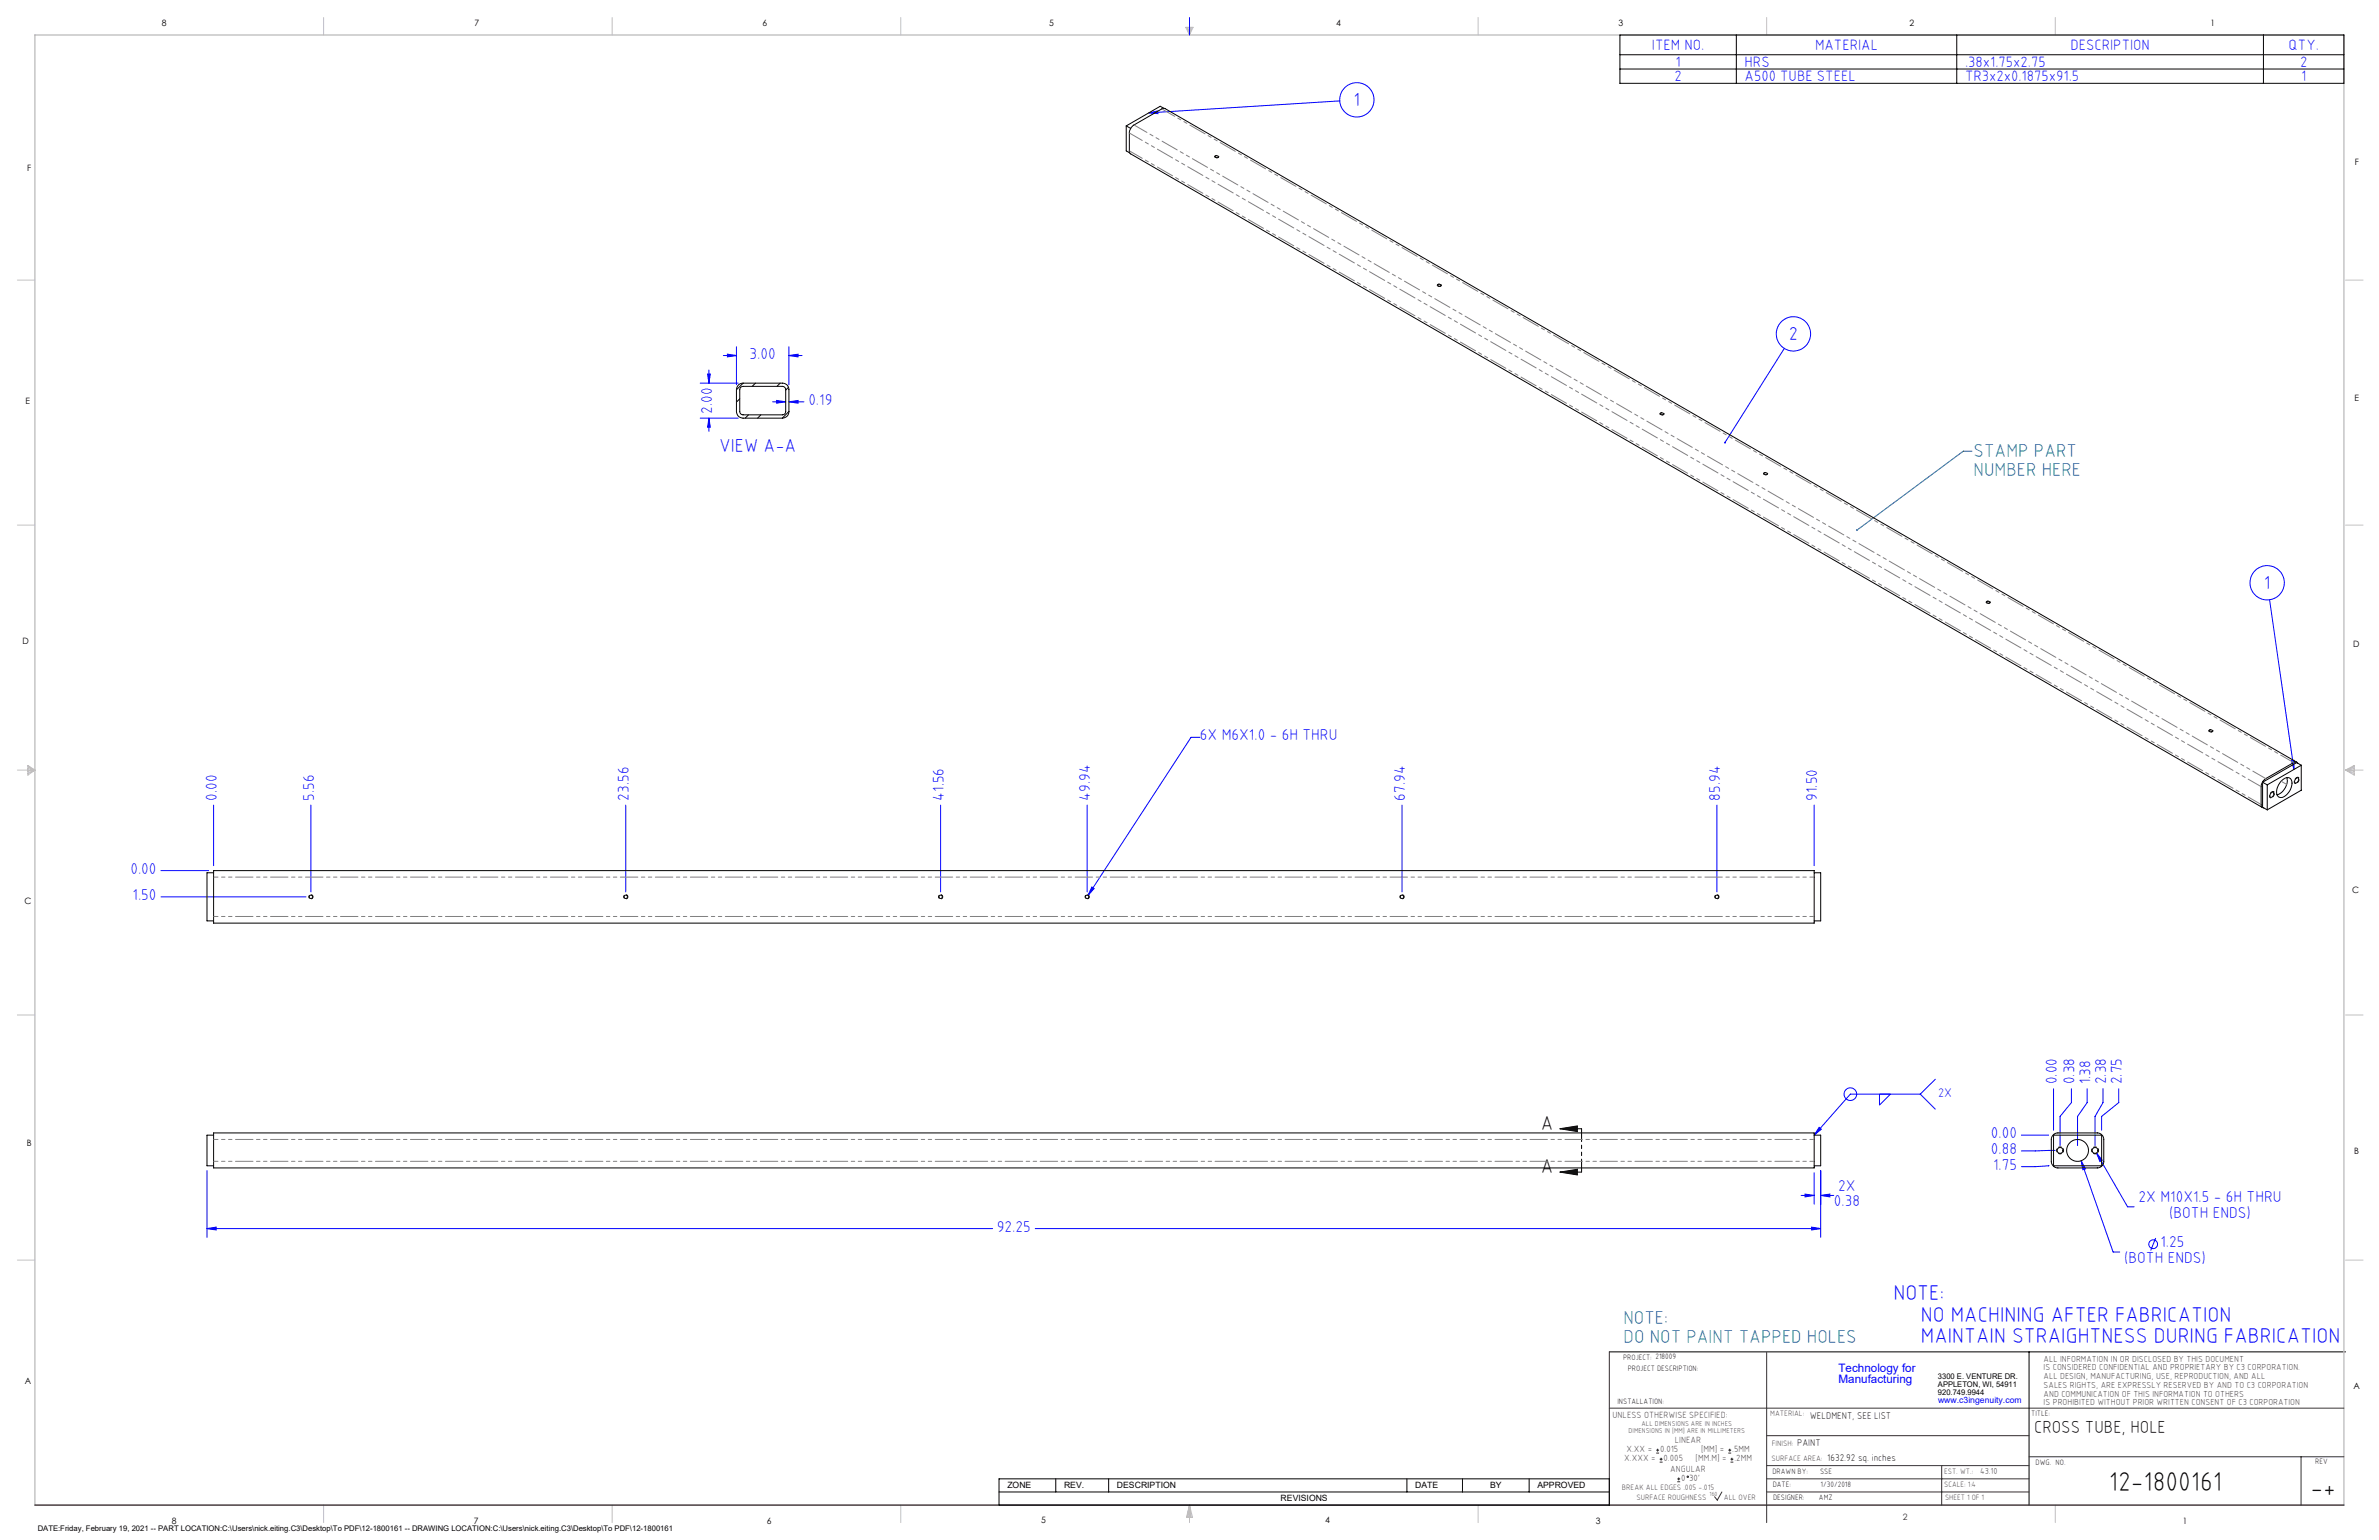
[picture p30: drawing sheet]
<svg xmlns="http://www.w3.org/2000/svg" width="864mm" height="559mm" viewBox="0 0 864 559" stroke-linecap="round" stroke-linejoin="round" font-family="sans-serif">
<defs><g id="words">
<g font-size="9.9">
<text x="765.6" y="541.1">12-1800161</text>
<text x="838.7" y="543.2">-+</text>
</g>
<g font-size="7.8" fill="#00f">
<text x="687.3" y="471.8">NOTE:</text>
<text x="697.3" y="479.6">NO MACHINING AFTER FABRICATION</text>
<text x="697.3" y="487.4">MAINTAIN STRAIGHTNESS DURING FABRICATION</text>
</g>
<g font-size="7.3">
<text x="559.3" y="409.9">A</text>
<text x="559.3" y="425.6">A</text>
</g>
<g font-size="6.8" fill="#00f">
<text x="491.4" y="38.4">1</text>
<text x="649.4" y="123.3">2</text>
<text x="261" y="163.9">VIEW A-A</text>
<text x="821.8" y="213.7">1</text>
</g>
<g font-size="6.8" fill="#008080">
<text x="716.5" y="166">STAMP PART</text>
<text x="716.5" y="172.8">NUMBER HERE</text>
<text x="589.4" y="480.4">NOTE:</text>
<text x="589.4" y="487.2">DO NOT PAINT TAPPED HOLES</text>
</g>
<text font-size="6.3" x="738.4" y="519.9">CROSS TUBE, HOLE</text>
<g font-size="5.7" fill="#00f">
<text x="272.1" y="130.1">3.00</text>
<text x="293.4" y="146.9">0.19</text>
<text x="258.5" y="150.1" transform="rotate(-90 258.5 150.1)">2.00</text>
<text x="435.6" y="268.6">6X M6X1.0 - 6H THRU</text>
<text x="78.7" y="290.5" transform="rotate(-90 78.7 290.5)">0.00</text>
<text x="114" y="290.5" transform="rotate(-90 114 290.5)">5.56</text>
<text x="228.3" y="290.5" transform="rotate(-90 228.3 290.5)">23.56</text>
<text x="342.6" y="290.5" transform="rotate(-90 342.6 290.5)">41.56</text>
<text x="395.8" y="290.5" transform="rotate(-90 395.8 290.5)">49.94</text>
<text x="510.1" y="290.5" transform="rotate(-90 510.1 290.5)">67.94</text>
<text x="624.4" y="290.5" transform="rotate(-90 624.4 290.5)">85.94</text>
<text x="659.7" y="290.5" transform="rotate(-90 659.7 290.5)">91.50</text>
<text x="47.3" y="317">0.00</text>
<text x="48.1" y="326.5">1.50</text>
<text x="746.6" y="393.5" transform="rotate(-90 746.6 393.5)">0.00</text>
<text x="753.1" y="393.5" transform="rotate(-90 753.1 393.5)">0.38</text>
<text x="758.8" y="393.5" transform="rotate(-90 758.8 393.5)">1.38</text>
<text x="764.5" y="393.5" transform="rotate(-90 764.5 393.5)">2.38</text>
<text x="770.3" y="393.5" transform="rotate(-90 770.3 393.5)">2.75</text>
<text x="722.7" y="413">0.00</text>
<text x="722.7" y="418.7">0.88</text>
<text x="723.5" y="424.5">1.75</text>
<text x="665.7" y="437.7">0.38</text>
<text x="667.3" y="432.1">2X</text>
<text x="776.3" y="436.2">2X M10X1.5 - 6H THRU</text>
<text x="787.4" y="441.9">(BOTH ENDS)</text>
<text x="361.9" y="446.9">92.25</text>
<text x="784.3" y="452.6">1.25</text>
<text x="771.1" y="458.3">(BOTH ENDS)</text>
</g>
<g font-size="5.4" fill="#00f">
<text x="599.7" y="18.1">ITEM NO.</text>
<text x="658.9" y="18.1">MATERIAL</text>
<text x="751.6" y="18.1">DESCRIPTION</text>
<text x="830.8" y="18.1">QTY.</text>
<text x="607.9" y="29.4">2</text>
<text x="608.2" y="24.3">1</text>
<text x="633.3" y="24.3">HRS</text>
<text x="633.3" y="29.4">A500 TUBE STEEL</text>
<text x="713.3" y="24.3">.38x1.75x2.75</text>
<text x="713.3" y="29.4">TR3x2x0.1875x91.5</text>
<text x="835" y="24.3">2</text>
<text x="835.3" y="29.4">1</text>
</g>
<text font-size="4.5" fill="#00f" x="703.5" y="397.9">2X</text>
<g font-size="4.2" fill="#00f">
<text x="667.4" y="497.7">Technology for</text>
<text x="667.4" y="502">Manufacturing</text>
</g>
<g font-size="3.5">
<text x="657" y="514.9">WELDMENT, SEE LIST</text>
<text x="652.4" y="524.7">PAINT</text>
<text x="663.3" y="530.1">1632.92 sq. inches</text>
</g>
<g font-size="3.3" fill="#382c30">
<text x="585.4" y="514.4">UNLESS OTHERWISE SPECIFIED:</text>
<text x="590.4" y="526.8">X.XX =</text>
<text x="602.6" y="526.8">0.015</text>
<text x="608" y="523.6">LINEAR</text>
<text x="617.5" y="526.8">[MM] =</text>
<text x="628.8" y="526.8">.5MM</text>
<text x="589.6" y="530.1">X.XXX =</text>
<text x="603.9" y="530.1">0.005</text>
<text x="606.3" y="534">ANGULAR</text>
<text x="615.5" y="530.1">[MM.M] =</text>
<text x="629.6" y="530.1">.2MM</text>
<text x="610.3" y="537.3">0</text>
<text x="613.2" y="537.3">30'</text>
</g>
<g font-size="3.2">
<text x="58.8" y="9.6">8</text>
<text x="172.3" y="9.5">7</text>
<text x="276.8" y="9.5">6</text>
<text x="380.9" y="9.6">5</text>
<text x="485" y="9.5">4</text>
<text x="587.5" y="9.5">3</text>
<text x="693.1" y="9.5">2</text>
<text x="802.4" y="9.5">1</text>
<text x="854.9" y="59.8">F</text>
<text x="9.9" y="62">F</text>
<text x="9.3" y="146.5">E</text>
<text x="854.7" y="145.5">E</text>
<text x="8.2" y="233.6">D</text>
<text x="854.3" y="234.9">D</text>
<text x="8.9" y="328.1">C</text>
<text x="853.9" y="324.1">C</text>
<text x="9.7" y="415.8">B</text>
<text x="854.6" y="418.6">B</text>
<text x="9" y="502">A</text>
<text x="854.3" y="503.9">A</text>
<text x="62.3" y="552.9">8</text>
<text x="172" y="552.9">7</text>
<text x="278.3" y="552.9">6</text>
<text x="377.9" y="552.8">5</text>
<text x="481" y="552.8">4</text>
<text x="579.3" y="552.8">3</text>
<text x="792.4" y="552.8">1</text>
</g>
<g font-size="3.2" fill="#382c30">
<text x="741.9" y="494.1">ALL INFORMATION IN OR DISCLOSED BY THIS DOCUMENT</text>
<text x="741.9" y="497.3">IS CONSIDERED CONFIDENTIAL AND PROPRIETARY BY C3 CORPORATION.</text>
<text x="741.9" y="500.4">ALL DESIGN, MANUFACTURING, USE, REPRODUCTION, AND ALL</text>
<text x="741.9" y="503.6">SALES RIGHTS, ARE EXPRESSLY RESERVED BY AND TO C3 CORPORATION</text>
<text x="741.9" y="506.8">AND COMMUNICATION OF THIS INFORMATION TO OTHERS</text>
<text x="741.9" y="510">IS PROHIBITED WITHOUT PRIOR WRITTEN CONSENT OF C3 CORPORATION</text>
<text x="718.8" y="534.7">43.10</text>
<text x="690.7" y="551.6">2</text>
</g>
<text font-size="3.1" fill="#00f" x="703.5" y="509.2">www.c3ingenuity.com</text>
<g font-size="3.1">
<text x="365.7" y="540">ZONE</text>
<text x="386.3" y="540">REV.</text>
<text x="405.5" y="540">DESCRIPTION</text>
<text x="464.9" y="544.8">REVISIONS</text>
<text x="513.7" y="540">DATE</text>
<text x="540.9" y="540">BY</text>
<text x="558.1" y="540">APPROVED</text>
</g>
<g font-size="2.8">
<text x="589.2" y="493.3">PROJECT: 218009</text>
<text x="590.9" y="497.3">PROJECT DESCRIPTION:</text>
<text x="703.5" y="500.5">3300 E. VENTURE DR.</text>
<text x="703.5" y="503.3">APPLETON, WI, 54911</text>
<text x="587.1" y="509.6">INSTALLATION:</text>
<text x="703.5" y="506.2">920.749.9944</text>
<text x="737.3" y="513.8">TITLE:</text>
<text x="738.9" y="531.5">DWG. NO.</text>
<text x="840.5" y="531.3">REV</text>
<text x="643.4" y="534.9">DRAWN BY:</text>
<text x="643.5" y="539.7">DATE:</text>
<text x="660.7" y="534.7">SSE</text>
<text x="660.9" y="539.6">1/30/2018</text>
<text x="643.6" y="544.4">DESIGNER:</text>
<text x="660.3" y="544.3">AMZ</text>
<text x="13.7" y="555.5">DATE:Friday, February 19, 2021 -- PART LOCATION:C:\Users\nick.eiting.C3\Desktop\To PDF\12-1800161 -- DRAWING LOCATION:C:\Users\nick.eiting.C3\Desktop\To PDF\12-1800161</text>
</g>
<g font-size="2.8" fill="#382c30">
<text x="642.6" y="513.8">MATERIAL:</text>
<text x="643.2" y="524.8">FINISH:</text>
<text x="643.1" y="530.1">SURFACE AREA:</text>
<text x="705.7" y="534.7">EST. WT.:</text>
<text x="705.7" y="539.7">SCALE: 1:4</text>
<text x="588.8" y="540.5">BREAK ALL EDGES .005 -.015</text>
<text x="594" y="544.2">SURFACE ROUGHNESS</text>
<text x="625.8" y="544.2">ALL OVER</text>
<text x="706.1" y="544.4">SHEET 1 OF 1</text>
</g>
<g font-size="2.5" fill="#382c30">
<text x="591.2" y="520.1">DIMENSIONS IN [MM] ARE IN MILLIMETERS</text>
<text x="595.9" y="517.3">ALL DIMENSIONS ARE IN INCHES</text>
</g>
<text font-size="2.2" fill="#382c30" x="620.6" y="542.9">160</text>
</g></defs>
<g fill="none" stroke="#000" stroke-width=".36">
<path d="M588 12.7h262.9v17.5h-262.9zM588 19.9h262.9M630.3 12.7v17.5M710.3 12.7v17.5M821.7 12.7v17.5M588 25h262.9M566.2 409.6l6.4-1v2zM566.2 409.6h7.9M566.2 425.3l6.4-1v2zM566.2 425.3h7.9M584.2 490.5h267.3M736.6 490.5v55.6"/>
<path d="M362.7 536.6h221.5v9.5h-221.5zM383.3 536.6v4.8M402.4 536.6v4.8M510.7 536.6v4.8M530.9 536.6v4.8M555.1 536.6v4.8M362.7 541.4h221.5"/>
</g>
<g fill="none" stroke="#c0c0c0" stroke-width=".36">
<path d="M117.5 6.4v6.3M222.2 6.4v6.3M327 6.4v6.3M430.4 9.9h2.7l-1.3 2.8zM430.9 9.9l.9 2.8M431.2 9.9l.6 2.8M432.1 9.9l-.3 2.8M432.6 9.9l-.8 2.8M536.6 6.4v6.3M641.3 6.4v6.3M746.1 6.4v6.3M6.3 101.6h6.4"/>
<path d="M851.5 101.6h6.3M6.3 190.5h6.4M851.5 190.5h6.3M6.3 279.4h6.4M10.1 277.7l2.6 1.7-2.6 1.9zM10.1 278.2l2.6 1.2M10.1 278.8l2.6 .6M12.7 279.4l-2.6 1.2M12.7 279.4l-2.6 .5M851.5 279.4h6.3M851.5 279.4l3.1 .5M851.5 279.4l3.1 1.2"/>
<path d="M851.5 279.4l3.1-1.7v3.6zM854.6 278.8l-3.1 .6M854.6 278.2l-3.1 1.2M6.3 368.3h6.4M851.5 368.3h6.3M6.3 457.2h6.4M851.5 457.2h6.3M117.5 546.1v6.4M222.2 546.1v6.4M327 546.1v6.4M431.8 546.1v6.4M431.8 546.1l1.1 4.5h-2.2z"/>
<path d="M431.8 546.1l.6 4.5M431.8 546.1l-.9 4.5M431.8 546.1l-.4 4.5M431.8 546.1l.3 4.5M536.6 546.1v6.4M746.1 546.1v6.4"/>
</g>
<path d="M12.7 546.1v-533.4h838.2v533.4" fill="none" stroke="#c0c0c0" stroke-width=".5"/>
<g fill="none" stroke="#00f" stroke-width=".36">
<path d="M431.8 6.4v6.3M486.3 36.6l-69.3 4.4M417 41l3.3-.7v.9zM254.2 139h13.8M256.9 135.7h.9l-.4 3.3zM257.4 134.3v4.7M262.6 129h4.7M264.1 128.5l3.2 .5-3.2 .5zM267.3 125.8v13.8M286.4 129l3.3-.5v1zM286.4 125.8v13.8M286.4 129h4.7"/>
<path d="M647.7 126.4l-21.5 34.2M254.2 151.7h13.8M257.4 151.7v4.8M257.4 151.7l.4 3.3h-.9zM280.5 145.8h4.7M281.9 145.3l3.3 .5-3.3 .5zM286.4 145.8l3.3-.5v1zM286.4 145.8h5.5M823.9 217.6l8.8 61.6M435.5 267.5h-3.1l-37.4 57.4M831.8 276l1-.1-.1 3.3zM77.5 292.1v22"/>
<path d="M112.9 292.1v31.5M227.2 292.1v31.5M341.5 292.1v31.5M394.7 292.1v31.5M509 292.1v31.5M623.3 292.1v31.5M658.6 292.1v22M58.4 315.9h17.3M58.4 325.4h52.7M396.3 321.9l.9 .5-2.2 2.5zM682.3 397v4l4-4M697.1 397h-25.4l-13.1 14.9"/>
<path d="M697.1 397l5.4 5.4M702.5 391.6l-5.4 5.4M745.5 395.1v15M751.9 395.1v5l-4.1 5v10.6M757.7 395.1v5l-3.5 5v10.6M763.4 395.1v5l-2.9 5v10.6M769.1 395.1v5l-6.2 5v5M660.4 409.1l.7 .7-2.5 2.1zM733.8 411.9h9.9M746.1 417.4l-12.3 .2M761 418.4l2.1 2.6-.8 .5zM761 418.4l11.3 19.5h2.4"/>
<path d="M75.1 424.8v24.2M653.8 433.8h4.8M655.2 433.3l3.4 .5-3.4 .5zM658.6 425.6v11.4M660.9 433.8l3.3-.5v1zM660.9 424.8v24.2M660.9 433.8h4.8M743.7 423l-9.9 .3M755.5 421.2l1.6 2.9-1 .4zM755.5 421.2l11.6 33.1h2.4M75.1 445.8l3.4-.5v1zM75.1 445.8h285.2"/>
<path d="M375.8 445.8h285.1M657.6 445.3l3.3 .5-3.3 .5zM782.5 449.2l-1.8 4.5"/>
<circle cx="492.5" cy="36.2" r="6.2"/>
<circle cx="651" cy="121.2" r="6.2"/>
<circle cx="823" cy="211.5" r="6.2"/>
<circle cx="671.7" cy="397" r="2.29"/>
<circle cx="781.6" cy="451.5" r="1.59"/>
</g>
<path d="M584.2 490.5v55.6M641.3 490.7v61.8M584.2 511h266.7M641.3 520.9h95.3M641.3 531.8h95.3M641.3 536.6h95.3M704.8 531.8v14.3M736.6 528.6h114.3M835.3 528.6v17.5M625.1 541.4l-1.7 2.9-1-1.2M641.3 541.4h95.3" fill="none" stroke="#382c30" stroke-width=".36"/>
<path d="M12.7 546.1h838.2" fill="none" stroke="#382c30" stroke-width=".5"/>
<path d="M113.6 325.4a.75 .75 0 0 0-1.1-.7 .75 .75 0 0 0-.1 1.3 .75 .75 0 0 0 1.2-.5v-.1M227.9 325.4a.75 .75 0 0 0-1.1-.7 .75 .75 0 0 0-.1 1.3 .75 .75 0 0 0 1.2-.5v-.1M342.2 325.4a.75 .75 0 0 0-1.1-.7 .75 .75 0 0 0-.1 1.3 .75 .75 0 0 0 1.2-.5v-.1M395.4 325.4a.75 .75 0 0 0-1.1-.7 .75 .75 0 0 0-.1 1.3 .75 .75 0 0 0 1.2-.5v-.1M509.7 325.4a.75 .75 0 0 0-1.1-.7 .75 .75 0 0 0-.1 1.3 .75 .75 0 0 0 1.2-.5v-.1M624 325.4a.75 .75 0 0 0-1.1-.7 .75 .75 0 0 0-.1 1.3 .75 .75 0 0 0 1.2-.5v-.1" fill="none" stroke="#000" stroke-width=".36" stroke-dasharray="1.3 .6" stroke-dashoffset=".2" stroke-linecap="butt"/>
<path d="M824.7 287.3a.7 .7 0 0 1 1 .3 .7 .7 0 0 1-.2 .9 .84 .84 0 0 1-.7 .9 .84 .84 0 0 1-.9-.5l.2-.9 .6-.7M833.7 282.1a.7 .7 0 0 1 .9 .3 .7 .7 0 0 1-.2 .9 .84 .84 0 0 1-.6 .9 .84 .84 0 0 1-1-.5l.3-.9 .6-.7" fill="none" stroke="#000" stroke-width=".36" stroke-dasharray="1.3 .6" stroke-dashoffset=".3" stroke-linecap="butt"/>
<path d="M441.1 56.5l-.1 .2a.65 .65 0 0 0 .7 .6 .65 .65 0 0 0 .6-.7l-1.2-.1M522 103.2l-.2 .1a.65 .65 0 0 0 .7 .6 .65 .65 0 0 0 .6-.6l-1.1-.1M602.8 149.9l-.2 .1a.65 .65 0 0 0 .7 .6 .65 .65 0 0 0 .6-.7h-1.1M641.5 172.2a.62 .62 0 0 1-.9 .1 .62 .62 0 0 1-.2-.7 .62 .62 0 0 1 .8-.2 .62 .62 0 0 1 .3 .8M722.3 218.8a.62 .62 0 0 1-.8 .2 .62 .62 0 0 1-.3-.8 .62 .62 0 0 1 .8-.2 .62 .62 0 0 1 .3 .8M803.1 265.5a.62 .62 0 0 1-.8 .2 .62 .62 0 0 1-.3-.8 .62 .62 0 0 1 .8-.2 .62 .62 0 0 1 .3 .8" fill="none" stroke="#000" stroke-width=".36" stroke-dasharray="1.3 .6" stroke-dashoffset=".7" stroke-linecap="butt"/>
<path d="M749.1 417.4a1.25 1.25 0 0 0-1.8-1.1 1.25 1.25 0 0 0-.2 2.2 1.25 1.25 0 0 0 2-.9v-.2M761.8 417.4a1.25 1.25 0 0 0-1.8-1.1 1.25 1.25 0 0 0-.2 2.2 1.25 1.25 0 0 0 2-.9v-.2" fill="none" stroke="#000" stroke-width=".36" stroke-dasharray="1.3 .6" stroke-dashoffset=".5" stroke-linecap="butt"/>
<path d="M715.9 163.7h-3.2l-38.6 28.7" fill="none" stroke="#008080" stroke-width=".36"/>
<path d="M574.1 409.6v15.7" fill="none" stroke="#000" stroke-width=".36" stroke-dasharray="6.3 1.3 1.3 1.3 1.3 1.3" stroke-dashoffset="1.7"/>
<path d="M673.8 192.2a.34 .34 0 0 1 .5-.1 .34 .34 0 0 1 0 .5 .34 .34 0 0 1-.5 0l.3-.2-.3 .2z" fill="#008080"/>
<g fill="#00f">
<path d="M417 41l3.3-.7v.9zM626 160.3v.6a.34 .34 0 0 0 .5-.3 .34 .34 0 0 0-.5-.3zM831.8 276l1-.1-.1 3.3z"/>
<path d="M264.1 128.5l3.2 .5-3.2 .5zM286.4 129l3.3-.5v1zM281.9 145.3l3.3 .5-3.3 .5zM286.4 145.8l3.3-.5v1z"/>
<path d="M256.9 135.7h.9l-.4 3.3zM257.4 151.7l.4 3.3h-.9z"/>
</g>
<path d="M566.2 409.6l6.4-1v2zM566.2 425.3l6.4-1v2z" fill="#000"/>
<g fill="#00f">
<path d="M660.4 409.1l.7 .7-2.5 2.1z"/>
<path d="M657.6 445.3l3.3 .5-3.3 .5zM75.1 445.8l3.4-.5v1zM660.9 433.8l3.3-.5v1zM655.2 433.3l3.4 .5-3.4 .5z"/>
<path d="M396.3 321.9l-1.3 3 2.2-2.5zM761 418.4l1.3 3.1 .8-.5zM755.5 421.2l.6 3.3 1-.4z"/>
</g>
<g fill="none" stroke="#000" stroke-width=".36">
<path d="M422.5 39.3l-1.3-.7-12.4 7.1M408.8 45.7v9.1l1.3 .7M408.8 45.7l1.7 .9M441.1 56.7a.55 .55 0 0 1 .7-.2 .55 .55 0 0 1 .3 .6h-.9zM522 103.3l1.1 .1a.52 .52 0 0 1-.6 .5 .52 .52 0 0 1-.5-.6zM269.8 139l-2.5 2.4M274.2 139l-1.1 1.2M283.2 139l-1.2 1.2M267.3 141.4a2.35 2.35 0 0 1 2.4-2.4h14.3a2.29 2.29 0 0 1 2.4 2.4v7.9M267.3 141.4v7.9a2.41 2.41 0 0 0 2.4 2.4h14.3a2.35 2.35 0 0 0 2.4-2.4M268.5 144.7l-1.2 1.2M268.9 140.5l.8-.3h14.3a1.2 1.2 0 0 1 1.2 1.2v7.9a1.2 1.2 0 0 1-1.2 1.2h-14.3a1.2 1.2 0 0 1-1.2-1.2v-7.9z"/>
<path d="M271.7 150.5l-1.2 1.2M276.2 150.5l-1.2 1.2M286.2 140.5l-1 1M286.4 149.3l-2.4 2.4M602.7 150a.55 .55 0 0 1 .7-.2 .55 .55 0 0 1 .3 .6h-.8zM640.3 171.7a.56 .56 0 0 1 .7-.2 .56 .56 0 0 1 .3 .7h-.8zM721.1 218.4a.55 .55 0 0 1 .7-.3 .55 .55 0 0 1 .4 .7h-.9zM802.1 264.9l1 .2a.59 .59 0 0 1-.5 .5 .59 .59 0 0 1-.6-.5zM833.8 276.6l-410.9-237.2-1.2 .1-10.1 5.9a3.7 3.7 0 0 0-1.6 2.9v6.8l.5 .7 410.8 237.2M834.1 276.9l-.3-.3-.9-.1-10.4 6a3.8 3.8 0 0 0-1.7 3v6.8l.3 .5 .7 .3M835.4 277.7v9l-12.4 7.2M835.4 277.7l-12.4 7.1"/>
<path d="M835.4 277.7l-1.7-1-12.4 7.1M821.3 283.8l1.7 1M821.3 283.8v9.1l1.7 1M823 284.8v9.1M824.3 287.8l.5-.3a.68 .68 0 0 1 .8 .5 .68 .68 0 0 1-.4 .8 .68 .68 0 0 1-1.1 .5 .68 .68 0 0 1 .1-1.2zM828.2 283.4a2.42 2.42 0 0 1 3.3-.8 5 5 0 0 1-3.7 6.8 2.32 2.32 0 0 1-1.1-3.6zM830.2 282.2a5.5 5.5 0 0 1-3.6 6.2M833.3 282.6a.63 .63 0 0 1 1-.3 .63 .63 0 0 1 0 1 .73 .73 0 0 1-.5 .8 .73 .73 0 0 1-.9-.4zM77.5 315.9h581.1v19.1h-581.1zM77.5 316.7h-2.4v17.5h2.4M658.6 316.7h2.3v17.5h-2.3M77.5 411.1h581.1v12.7h-581.1z"/>
<path d="M77.5 411.9h-2.4v11.1h2.4M658.6 411.9h2.3v11.1h-2.3M745.3 411.8l.8-.5 .9-.2h14.3a2.41 2.41 0 0 1 2.4 2.4v7.9a2.41 2.41 0 0 1-2.4 2.4h-14.3a2.41 2.41 0 0 1-2.4-2.4l.1-8.4zM745.5 411.9h17.4v11.1h-17.4z"/>
<circle cx="112.9" cy="325.4" r=".61"/>
<circle cx="227.2" cy="325.4" r=".61"/>
<circle cx="341.5" cy="325.4" r=".61"/>
<circle cx="394.6" cy="325.4" r=".62"/>
<circle cx="508.9" cy="325.4" r=".62"/>
<circle cx="623.2" cy="325.4" r=".62"/>
<circle cx="747.8" cy="417.4" r="1.06"/>
<circle cx="754.2" cy="417.4" r="4"/>
<circle cx="760.5" cy="417.4" r="1.06"/>
</g>
<path d="M658.6 318.3h-581M658.6 332.6h-581M658.6 413.5h-581M658.6 421.4h-581" fill="none" stroke="#808080" stroke-width=".36" stroke-dasharray="6.3 1.3 1.3 1.3 1.3 1.3" stroke-dashoffset="4.8"/>
<path d="M832.6 276.7l-410.8-237.2M820.8 285.4l-410.8-237.1M820.8 291.9l-410.8-237.2M822.5 282.5l-410.9-237.2" fill="none" stroke="#808080" stroke-width=".36" stroke-dasharray="6.3 1.3 1.3 1.3 1.3 1.3" stroke-dashoffset=".9"/>
<path d="M830.1 284.6l-2-1.1M830.3 282.8l-.8-.4" fill="none" stroke="#808080" stroke-width=".36" stroke-dasharray="6.3 1.3 1.3 1.3 1.3 1.3"/>
<g fill="none" stroke="#382c30" stroke-width=".36">
<path d="M601.2 527.3h1.1M601.2 526.2h1.1M601.7 525.7v1M602.5 530.5h1M602.5 529.5h1M603 529v1M608.9 537.7h1M608.9 536.6h1M609.4 536.1v1.1M627.4 527.3h1M627.4 526.2h1M627.9 525.7v1"/>
<path d="M628.2 530.5h1M628.2 529.5h1M628.7 529v1"/>
<circle cx="612.7" cy="535.9" r=".27"/>
</g>
<use href="#words"/>
</svg>
